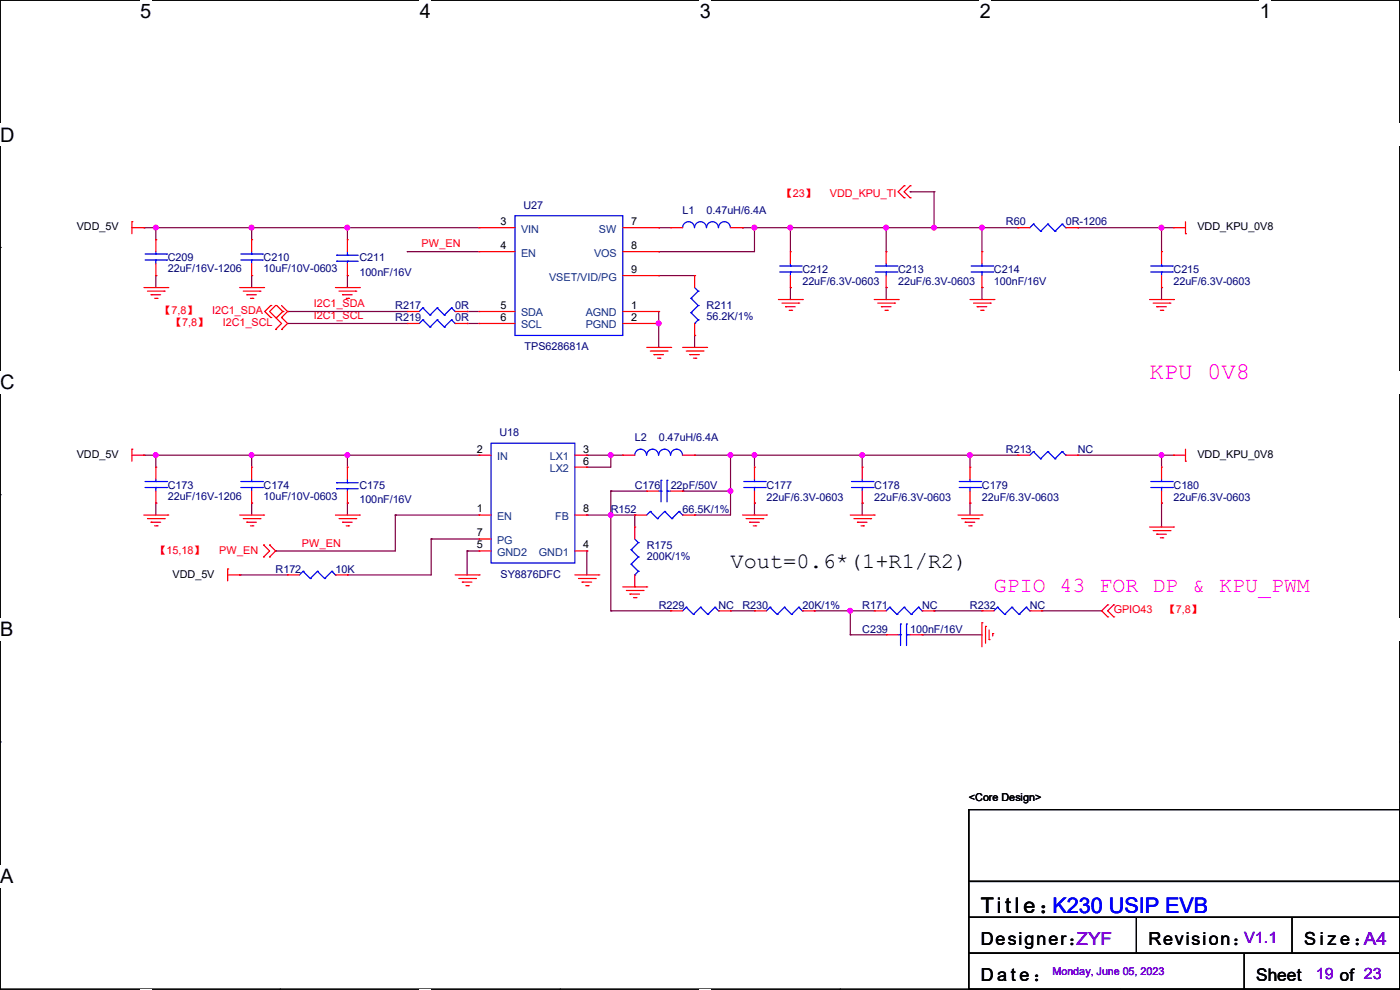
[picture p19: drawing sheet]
<svg xmlns="http://www.w3.org/2000/svg" width="297mm" height="210mm" viewBox="0 0 297 210" stroke-linecap="round" stroke-linejoin="round" font-family="sans-serif">
<defs><g id="words">
<text font-size="5.1" fill="#f0f" x="243.9" y="80.3">KPU 0V8</text>
<text font-size="4.7" x="155" y="120.6">Vout=0.6*(1+R1/R2)</text>
<text font-size="4.6" fill="#f0f" x="210.9" y="125.6">GPIO 43 FOR DP &amp; KPU_PWM</text>
<text font-size="4.6" x="208.1" y="193.6">Titl e ：K230 USIP EVB</text>
<g font-size="4.2">
<text x="29.7" y="3.9">5</text>
<text x="89.1" y="3.9">4</text>
<text x="148.5" y="3.9">3</text>
<text x="207.9" y="3.9">2</text>
<text x="267.3" y="3.9">1</text>
<text x="0" y="30.1">D</text>
<text x="0" y="82.5">C</text>
<text x="0" y="135">B</text>
<text x="0" y="187.4">A</text>
<text x="297" y="187.4">A</text>
</g>
<g font-size="3.8">
<text x="208.1" y="200.5">Designer：</text>
<text x="243.6" y="200.5">Revision：</text>
<text x="276.6" y="200.5">S i z e ：A4</text>
<text x="208.1" y="208.2">D a t e ：</text>
</g>
<text font-size="3.8" fill="#8000ff" x="228.4" y="200.5">ZYF</text>
<text font-size="3.7" x="266.5" y="208.1">Sheet</text>
<g font-size="3.3" fill="#8000ff">
<text x="263.9" y="200.1">V1.1</text>
<text x="279.2" y="207.7">19 of 23</text>
</g>
<g font-size="2.3" fill="#f00">
<text x="165.9" y="41.7">【23】</text>
<text x="176.1" y="41.7">VDD_KPU_TI</text>
<text x="89.5" y="52.5">PW_EN</text>
<text x="66.6" y="65.2">I2C1_SDA</text>
<text x="34.1" y="66.6">【7,8】</text>
<text x="36.4" y="69.2">【7,8】</text>
<text x="45" y="66.6">I2C1_SDA</text>
<text x="47.3" y="69.2">I2C1_SCL</text>
<text x="66.6" y="67.7">I2C1_SCL</text>
<text x="33.1" y="117.4">【15,18】</text>
<text x="46.5" y="117.4">PW_EN</text>
<text x="64.1" y="115.9">PW_EN</text>
<text x="236.3" y="130.1">GPIO43</text>
<text x="247.2" y="130.1">【7,8】</text>
</g>
<g font-size="2.3">
<text x="106.2" y="47.8">3</text>
<text x="133.9" y="47.8">7</text>
<text x="16.3" y="48.9">VDD_5V</text>
<text x="106.2" y="52.8">4</text>
<text x="133.9" y="52.8">8</text>
<text x="254" y="48.9">VDD_KPU_0V8</text>
<text x="133.9" y="57.9">9</text>
<text x="106.2" y="65.5">5</text>
<text x="133.9" y="65.5">1</text>
<text x="106.2" y="68.1">6</text>
<text x="133.9" y="68.1">2</text>
<text x="16.3" y="97.1">VDD_5V</text>
<text x="101.1" y="96">2</text>
<text x="123.7" y="96">3</text>
<text x="123.7" y="98.6">6</text>
<text x="254" y="97.1">VDD_KPU_0V8</text>
<text x="101.1" y="108.7">1</text>
<text x="101.1" y="113.8">7</text>
<text x="123.7" y="108.7">8</text>
<text x="101.1" y="116.3">5</text>
<text x="123.7" y="116.3">4</text>
<text x="36.6" y="122.5">VDD_5V</text>
<text x="205.5" y="170">&lt;Core Design&gt;</text>
</g>
<g font-size="2.3" fill="#000080">
<text x="111" y="44.3">U27</text>
<text x="144.8" y="45.3">L1</text>
<text x="149.9" y="45.3">0.47uH/6.4A</text>
<text x="213.4" y="47.8">R60</text>
<text x="226.1" y="47.8">0R-1206</text>
<text x="35.6" y="55.5">C209</text>
<text x="35.6" y="57.7">22uF/16V-1206</text>
<text x="55.9" y="55.5">C210</text>
<text x="55.9" y="57.7">10uF/10V-0603</text>
<text x="76.2" y="55.5">C211</text>
<text x="76.2" y="58.5">100nF/16V</text>
<text x="170.2" y="58">C212</text>
<text x="190.5" y="58">C213</text>
<text x="210.9" y="58">C214</text>
<text x="249" y="58">C215</text>
<text x="83.9" y="65.6">R217</text>
<text x="96.6" y="65.6">0R</text>
<text x="149.9" y="65.6">R211</text>
<text x="170.2" y="60.5">22uF/6.3V-0603</text>
<text x="190.5" y="60.5">22uF/6.3V-0603</text>
<text x="210.9" y="60.5">100nF/16V</text>
<text x="249" y="60.5">22uF/6.3V-0603</text>
<text x="83.9" y="68.2">R219</text>
<text x="96.6" y="68.2">0R</text>
<text x="149.9" y="67.9">56.2K/1%</text>
<text x="111.3" y="74.3">TPS628681A</text>
<text x="106" y="92.5">U18</text>
<text x="134.7" y="93.6">L2</text>
<text x="139.8" y="93.6">0.47uH/6.4A</text>
<text x="213.4" y="96.1">R213</text>
<text x="228.6" y="96.1">NC</text>
<text x="35.6" y="103.7">C173</text>
<text x="35.6" y="106">22uF/16V-1206</text>
<text x="55.9" y="103.7">C174</text>
<text x="55.9" y="106">10uF/10V-0603</text>
<text x="76.2" y="103.7">C175</text>
<text x="76.2" y="106.8">100nF/16V</text>
<text x="134.7" y="103.7">C176</text>
<text x="142.3" y="103.7">22pF/50V</text>
<text x="162.6" y="103.7">C177</text>
<text x="162.6" y="106.3">22uF/6.3V-0603</text>
<text x="185.5" y="103.7">C178</text>
<text x="185.5" y="106.3">22uF/6.3V-0603</text>
<text x="208.3" y="103.7">C179</text>
<text x="208.3" y="106.3">22uF/6.3V-0603</text>
<text x="249" y="103.7">C180</text>
<text x="249" y="106.3">22uF/6.3V-0603</text>
<text x="129.6" y="108.8">R152</text>
<text x="144.8" y="108.8">66.5K/1%</text>
<text x="137.2" y="116.4">R175</text>
<text x="137.2" y="118.7">200K/1%</text>
<text x="58.5" y="121.5">R172</text>
<text x="71.2" y="121.5">10K</text>
<text x="106.2" y="122.5">SY8876DFC</text>
<text x="139.7" y="129.1">R229</text>
<text x="152.5" y="129.1">NC</text>
<text x="157.5" y="129.1">R230</text>
<text x="170.2" y="129.1">20K/1%</text>
<text x="182.9" y="129.1">R171</text>
<text x="195.6" y="129.1">NC</text>
<text x="205.8" y="129.1">R232</text>
<text x="218.5" y="129.1">NC</text>
<text x="182.9" y="134.2">C239</text>
<text x="193.1" y="134.2">100nF/16V</text>
</g>
<g font-size="2.3" fill="#004080">
<text x="110.5" y="49.4">VIN</text>
<text x="127" y="49.4">SW</text>
<text x="110.5" y="54.4">EN</text>
<text x="116.5" y="59.5">VSET/VID/PG</text>
<text x="126" y="54.4">VOS</text>
<text x="110.5" y="67.1">SDA</text>
<text x="110.5" y="69.7">SCL</text>
<text x="124.3" y="69.7">PGND</text>
<text x="124.3" y="67.1">AGND</text>
<text x="105.5" y="97.6">IN</text>
<text x="116.7" y="97.6">LX1</text>
<text x="116.7" y="100.2">LX2</text>
<text x="105.5" y="110.3">EN</text>
<text x="117.8" y="110.3">FB</text>
<text x="105.5" y="117.9">GND2</text>
<text x="105.5" y="115.4">PG</text>
<text x="114.3" y="117.9">GND1</text>
</g>
<text font-size="2.3" fill="#8000ff" x="223.3" y="206.8">Monday, June 05, 2023</text>
</g></defs>
<path d="M0 0h297v209.8h-297z" fill="none" stroke="#000" stroke-width=".25"/>
<g fill="#fff">
<path d="M29.7 0h2.4v4.8h-2.4z"/>
<path d="M29.7 209.8h2.4v.2h-2.4z"/>
</g>
<path d="M59.4 0h.1M59.4 209.8h.1" fill="none" stroke="#000" stroke-width=".25"/>
<g fill="#fff">
<path d="M89.1 0h2.3v4.8h-2.3z"/>
<path d="M89.1 209.8h2.3v.2h-2.3z"/>
</g>
<path d="M118.8 0h.1M118.8 209.8h.1" fill="none" stroke="#000" stroke-width=".25"/>
<g fill="#fff">
<path d="M148.5 0h2.3v4.8h-2.3z"/>
<path d="M148.5 209.8h2.3v.2h-2.3z"/>
</g>
<path d="M178.2 0h.1M178.2 209.8h.1" fill="none" stroke="#000" stroke-width=".25"/>
<g fill="#fff">
<path d="M207.9 0h2.3v4.8h-2.3z"/>
<path d="M207.9 209.8h2.3v.2h-2.3z"/>
</g>
<path d="M237.6 0h.1M237.6 209.8h.1" fill="none" stroke="#000" stroke-width=".25"/>
<g fill="#fff">
<path d="M267.3 0h2.3v4.8h-2.3z"/>
<path d="M267.3 209.8h2.3v.2h-2.3z"/>
<path d="M0 26.2h3.1v4.8h-3.1z"/>
<path d="M297 26.2v4.8z"/>
<path d="M0 78.7h3.1v4.7h-3.1z"/>
<path d="M297 78.7v4.7z"/>
</g>
<path d="M0 52.5h.1M297 52.5h.1" fill="none" stroke="#000" stroke-width=".25"/>
<g fill="#fff">
<path d="M0 131.1h2.9v4.8h-2.9z"/>
<path d="M297 131.1v4.8z"/>
</g>
<path d="M0 104.9h.1M297 104.9h.1" fill="none" stroke="#000" stroke-width=".25"/>
<g fill="#fff">
<path d="M0 183.6h2.9v4.7h-2.9z"/>
<path d="M296.9 183.6h.1v4.7h-.1z"/>
</g>
<path d="M0 157.4h.1M297 157.4h.1M205.5 171.7h91.5v15.3h-91.5zM205.5 187h91.5v7.6h-91.5zM205.5 194.6h91.5v7.6h-91.5zM241.1 194.6v7.6M274.1 194.6v7.6M205.5 202.2h91.5v7.6h-91.5zM241.1 202.2h.1M263.9 209.8h.1M263.9 202.2v7.6M274.1 202.2h.1" fill="none" stroke="#000" stroke-width=".25"/>
<g fill="none" stroke="#800040" stroke-width=".25">
<path d="M30.5 48.3h.1M30.5 48.3h71.1M33.1 48.3h.1M33.1 58.5h.1M33.1 48.3v2.5M33.1 58.5v2.5M53.4 48.3h.1M53.4 58.5h.1M53.4 48.3v2.5M53.4 58.5v2.5M73.7 58.5h.1M73.7 48.3h.1"/>
<path d="M73.7 48.3v2.5M73.7 58.5v2.5M86.4 53.4h.1M86.4 53.4h15.2M139.7 58.5h.1M139.7 48.3h.1M139.7 53.4h.1M139.7 48.3h2.6M139.7 58.5h7.7M157.5 48.3h.1M157.5 48.3h58.4M160.1 48.3h.1"/>
<path d="M160.1 48.3v5.1h-20.4M167.7 48.3h.1M167.7 48.3v5.1M188 48.3h.1M188 48.3v5.1M193.1 40.7h.1M193.1 40.7h5.1M198.2 40.7h.1M198.2 40.7v7.6M208.3 48.3h.1M208.3 48.3v5.1M215.9 48.3h.1"/>
<path d="M228.6 48.3h.1M228.6 48.3h20.4M246.4 48.3h.1M246.4 48.3v5.1M61 68.6h.1M61 66.1h.1M61 68.6h25.4M61 66.1h25.4M99.1 66.1h.1M99.1 68.6h.1M99.1 68.6h2.5M99.1 66.1h2.5"/>
<path d="M139.7 68.6h.1M139.7 73.7h.1M139.7 66.1v7.6M147.4 71.2h.1M147.4 71.2v2.5M167.7 61h.1M167.7 61v2.5M188 61h.1M188 61v2.5M208.3 61h.1M208.3 61v2.5M246.4 61h.1"/>
<path d="M246.4 61v2.5M30.5 96.6h.1M30.5 96.6h71.1M33.1 96.6h.1M33.1 96.6v2.5M53.4 96.6h.1M53.4 96.6v2.5M73.7 96.6h.1M73.7 96.6v2.5M124.5 96.6h.1M124.5 99.1h.1M124.5 96.6h7.6"/>
<path d="M129.6 96.6h.1M129.6 96.6v2.5h-5.1M147.4 96.6h.1M147.4 96.6h68.5M155 96.6h.1M155 96.6v12.7h-7.6M160.1 96.6h.1M160.1 96.6v2.5M182.9 96.6h.1M182.9 96.6v2.5M205.8 96.6h.1M205.8 96.6v2.5"/>
<path d="M228.6 96.6h.1M228.6 96.6h20.4M246.4 96.6h.1M246.4 96.6v2.5M33.1 106.7h.1M33.1 106.7v2.6M53.4 106.7h.1M53.4 106.7v2.6M58.5 116.9h.1M73.7 106.7h.1M73.7 106.7v2.6M83.9 109.3h.1"/>
<path d="M83.9 109.3v7.6h-25.4M83.9 109.3h17.7M91.5 114.3h.1M91.5 114.3v7.7h-17.8M91.5 114.3h10.1M99.1 116.9h.1M99.1 116.9h2.5M99.1 116.9v5.1M124.5 116.9h.1M124.5 109.3h.1M124.5 116.9v5.1M124.5 109.3h10.2"/>
<path d="M129.6 104.2h.1M129.6 109.3h.1M129.6 104.2v25.4M129.6 104.2h7.6M134.7 109.3h.1M134.7 109.3v2.5M144.8 104.2h.1M144.8 104.2h10.2M147.4 109.3h.1M155 104.2h.1M160.1 106.7h.1M160.1 106.7v2.6"/>
<path d="M182.9 106.7h.1M182.9 106.7v2.6M205.8 106.7h.1M205.8 106.7v2.6M246.4 106.7h.1M246.4 106.7v5.1M50.8 122h.1M50.8 122h10.2M73.7 122h.1M129.6 129.6h.1M129.6 129.6h12.7M155 129.6h.1"/>
<path d="M155 129.6h5.1M172.8 129.6h.1M172.8 129.6h12.7M180.4 134.7h.1M180.4 129.6h.1M180.4 134.7h7.6M180.4 129.6v5.1M195.6 134.7h.1M195.6 134.7h12.7M198.2 129.6h.1M198.2 129.6h10.1M221 129.6h.1"/>
<path d="M221 129.6h12.7"/>
</g>
<g fill="#f0f" stroke="#f0f" stroke-width=".25">
<circle cx="139.7" cy="68.6" r=".49"/>
<circle cx="160" cy="48.3" r=".49"/>
<circle cx="53.4" cy="48.3" r=".49"/>
<circle cx="33" cy="48.3" r=".49"/>
<circle cx="73.7" cy="48.3" r=".49"/>
<circle cx="167.7" cy="48.3" r=".49"/>
<circle cx="188" cy="48.3" r=".49"/>
<circle cx="198.1" cy="48.3" r=".49"/>
<circle cx="246.4" cy="48.3" r=".49"/>
<circle cx="53.4" cy="96.5" r=".49"/>
<circle cx="33" cy="96.5" r=".49"/>
<circle cx="73.7" cy="96.5" r=".49"/>
<circle cx="155" cy="96.5" r=".49"/>
<circle cx="160" cy="96.5" r=".49"/>
<circle cx="129.6" cy="96.5" r=".49"/>
<circle cx="205.8" cy="96.5" r=".49"/>
<circle cx="182.9" cy="96.5" r=".49"/>
<circle cx="155" cy="104.2" r=".49"/>
<circle cx="129.6" cy="109.2" r=".49"/>
<circle cx="246.4" cy="96.5" r=".49"/>
<circle cx="180.4" cy="129.6" r=".49"/>
<circle cx="208.3" cy="48.3" r=".49"/>
</g>
<g fill="none" stroke="#f00" stroke-width=".25">
<path d="M191.8 39.4h.1M191.8 39.4l-1.3 1.3 1.3 1.3M193.1 39.4h.1M193.1 39.4l-1.3 1.3 1.3 1.3M28 47h.1M28 48.3h2.5M28 47v2.6M30.5 48.3h.1M33.1 50.8h.1M33.1 58.5h.1M33.1 50.8v2.6M33.1 55.9v2.6"/>
<path d="M53.4 50.8h.1M53.4 58.5h.1M53.4 50.8v2.6M53.4 55.9v2.6M73.7 58.5h.1M73.7 50.8h.1M73.7 50.8v2.6M73.7 55.9v2.6M101.6 48.3h.1M101.6 53.4h.1M101.6 48.3h7.7M101.6 53.4h7.7"/>
<path d="M132.1 48.3h7.6M132.1 53.4h7.6M132.1 58.5h7.6M139.7 48.3h.1M139.7 53.4h.1M139.7 58.5h.1M142.3 48.3h.1M142.3 48.3h2.5M147.4 58.5h.1M147.4 58.5v2.5M155 48.3h2.5M157.5 48.3h.1"/>
<path d="M167.7 53.4h.1M167.7 53.4v2.5M167.7 58.5v2.5M188 53.4h.1M188 53.4v2.5M188 58.5v2.5M191.8 42h.1M193.1 42h.1M208.3 53.4h.1M208.3 53.4v2.5M208.3 58.5v2.5M215.9 48.3h.1"/>
<path d="M215.9 48.3h2.6M226.1 48.3h2.5M228.6 48.3h.1M246.4 53.4h.1M246.4 53.4v2.5M246.4 58.5v2.5M249 48.3h.1M249 48.3h2.5M251.5 49.6h.1M251.5 47v2.6M30.5 61h5.1M31.3 61.8h3.5"/>
<path d="M32 62.5h.1M32 62.5h2.1M32.8 63.3h.5M33.3 63.3h.1M34.8 61.8h.1M35.6 61h.1M50.8 61h5.1M51.6 61.8h3.6M52.4 62.5h.1M52.4 62.5h2M53.1 63.3h.5M53.6 63.3h.1"/>
<path d="M55.2 61.8h.1M55.9 61h.1M57.4 64.8h.1M57.4 67.4h.1M57.4 64.8l-1.2 1.3 1.2 1.3M58.5 64.8h.1M58.5 67.4h.1M58.5 69.9h.1M58.5 64.8l-1.3 1.3 2.5 2.5-1.2 1.3M58.7 64.8l1.3 1.3M59.7 69.9h.1M59.7 67.4h.1"/>
<path d="M59.7 64.8l1.3 1.3M59.7 67.4l1.3 1.2-1.3 1.3M60 66.1h.1M60 66.1l-1.3 1.3M61 66.1h.1M61 66.1l-1.3 1.3M71.2 61h5M71.9 61.8h3.6M72.7 62.5h.1M72.7 62.5h2M73.4 63.3h.6M74 63.3h.1"/>
<path d="M75.5 61.8h.1M76.2 61h.1M86.4 66.1h.1M86.4 68.6h.1M86.4 66.1h2.5M86.4 68.6h2.5M96.6 66.1h2.5M96.6 68.6h2.5M99.1 66.1h.1M99.1 68.6h.1M101.6 66.1h.1M101.6 68.6h.1"/>
<path d="M101.6 66.1h7.7M101.6 68.6h7.7M132.1 66.1h7.6M132.1 68.6h7.6M137.2 73.7h5.1M138 74.5h3.5M138.7 75.2h.1M138.7 75.2h2.1M139.5 76h.5M139.7 68.6h.1M139.7 66.1h.1M140 76h.1"/>
<path d="M141.5 74.5h.1M142.3 73.7h.1M144.8 73.7h5.1M145.6 74.5h3.5M146.3 75.2h.1M146.3 75.2h2.1M147.1 76h.5M147.4 71.2h.1M147.4 68.6v2.6M147.6 76h.1M149.1 74.5h.1M149.9 73.7h.1"/>
<path d="M165.1 63.5h5.1M165.9 64.3h3.6M166.7 65.1h.1M166.7 65.1h2M167.4 65.8h.5M167.7 61h.1M167.9 65.8h.1M169.5 64.3h.1M170.2 63.5h.1M185.5 63.5h5M186.2 64.3h3.6M187 65.1h.1"/>
<path d="M187 65.1h2M187.7 65.8h.6M188 61h.1M188.3 65.8h.1M189.8 64.3h.1M190.5 63.5h.1M205.8 63.5h5.1M206.5 64.3h3.6M207.3 65.1h.1M207.3 65.1h2M208.1 65.8h.5M208.3 61h.1"/>
<path d="M208.6 65.8h.1M210.1 64.3h.1M210.9 63.5h.1M243.9 63.5h5.1M244.6 64.3h3.6M245.4 65.1h.1M245.4 65.1h2M246.2 65.8h.5M246.4 61h.1M246.7 65.8h.1M248.2 64.3h.1M249 63.5h.1"/>
<path d="M28 95.3h.1M28 95.3v2.5M28 96.6h2.5M30.5 96.6h.1M33.1 99.1h.1M33.1 99.1v2.5M53.4 99.1h.1M53.4 99.1v2.5M73.7 99.1h.1M73.7 99.1v2.5M101.6 96.6h.1M101.6 96.6h2.6"/>
<path d="M122 96.6h2.5M122 99.1h2.5M124.5 96.6h.1M124.5 99.1h.1M132.1 96.6h.1M132.1 96.6h2.6M144.8 96.6h2.6M147.4 96.6h.1M160.1 99.1h.1M160.1 99.1v2.5M182.9 99.1h.1M182.9 99.1v2.5"/>
<path d="M205.8 99.1h.1M205.8 99.1v2.5M215.9 96.6h.1M215.9 96.6h2.6M226.1 96.6h2.5M228.6 96.6h.1M246.4 99.1h.1M246.4 99.1v2.5M249 96.6h.1M249 96.6h2.5M251.5 97.8h.1M251.5 95.3v2.5"/>
<path d="M30.5 109.3h5.1M31.3 110h3.5M32 110.8h.1M32 110.8h2.1M32.8 111.5h.5M33.1 106.7h.1M33.1 104.2v2.5M33.3 111.5h.1M34.8 110h.1M35.6 109.3h.1M50.8 109.3h5.1M51.6 110h3.6"/>
<path d="M52.4 110.8h.1M52.4 110.8h2M53.1 111.5h.5M53.4 106.7h.1M53.4 104.2v2.5M53.6 111.5h.1M55.2 110h.1M55.9 109.3h.1M55.9 115.6h.1M55.9 118.2h.1M55.9 115.6l1.3 1.3-1.3 1.3M57.2 118.2h.1"/>
<path d="M57.2 115.6h.1M57.2 115.6l1.3 1.3-1.3 1.3M71.2 109.3h5M71.9 110h3.6M72.7 110.8h.1M72.7 110.8h2M73.4 111.5h.6M73.7 106.7h.1M73.7 104.2v2.5M74 111.5h.1M75.5 110h.1M76.2 109.3h.1"/>
<path d="M101.6 109.3h.1M101.6 116.9h.1M101.6 114.3h.1M101.6 109.3h2.6M101.6 116.9h2.6M101.6 114.3h2.6M122 109.3h2.5M122 116.9h2.5M124.5 116.9h.1M124.5 109.3h.1M134.7 111.8h.1M134.7 109.3h.1"/>
<path d="M134.7 109.3h2.5M134.7 111.8v2.5M137.2 104.2h.1M137.2 104.2h2.5M142.3 104.2h2.5M144.8 104.2h.1M144.8 109.3h2.6M147.4 109.3h.1M157.5 109.3h5.1M158.3 110h3.5M159 110.8h.1M159 110.8h2.1"/>
<path d="M159.8 111.5h.5M160.1 106.7h.1M160.1 104.2v2.5M160.3 111.5h.1M161.8 110h.1M162.6 109.3h.1M180.4 109.3h5.1M181.1 110h3.6M181.9 110.8h.1M181.9 110.8h2M182.7 111.5h.5M182.9 106.7h.1"/>
<path d="M182.9 104.2v2.5M183.2 111.5h.1M184.7 110h.1M185.5 109.3h.1M203.2 109.3h5.1M204 110h3.6M204.8 110.8h.1M204.8 110.8h2M205.5 111.5h.5M205.8 106.7h.1M205.8 104.2v2.5M206 111.5h.1"/>
<path d="M207.6 110h.1M208.3 109.3h.1M243.9 111.8h5.1M244.6 112.6h3.6M245.4 113.3h.1M245.4 113.3h2M246.2 114.1h.5M246.4 106.7h.1M246.4 104.2v2.5M246.7 114.1h.1M248.2 112.6h.1M249 111.8h.1"/>
<path d="M48.3 120.7h.1M48.3 122h2.5M48.3 120.7v2.5M50.8 122h.1M61 122h.1M61 122h2.5M71.2 122h2.5M73.7 122h.1M96.6 122h5M97.3 122.7h3.6M98.1 123.5h.1M98.1 123.5h2"/>
<path d="M98.8 124.2h.6M99.4 124.2h.1M100.9 122.7h.1M101.6 122h.1M122 122h5M122.7 122.7h3.6M123.5 123.5h.1M123.5 123.5h2M124.2 124.2h.6M124.8 124.2h.1M126.3 122.7h.1M127 122h.1"/>
<path d="M132.1 124.5h5.1M132.9 125.3h3.5M133.6 126h.1M133.6 126h2.1M134.4 126.8h.5M134.7 124.5h.1M134.7 122v2.5M134.9 126.8h.1M136.4 125.3h.1M137.2 124.5h.1M142.3 129.6h.1M142.3 129.6h2.5"/>
<path d="M152.4 129.6h2.6M155 129.6h.1M160.1 129.6h.1M160.1 129.6h2.5M170.2 129.6h2.6M172.8 129.6h.1M185.5 129.6h.1M185.5 129.6h2.5M188 134.7h.1M188 134.7h2.5M193.1 134.7h2.5M195.6 134.7h.1"/>
<path d="M195.6 129.6h2.6M198.2 129.6h.1M208.3 132.1h.1M208.3 129.6h.1M208.3 132.1v5.1M208.3 129.6h2.6M209.1 132.9h.1M209.1 132.9v3.5M209.8 135.7h.1M209.8 133.6v2.1M210.6 134.4h.1M210.6 134.4v.5"/>
<path d="M218.5 129.6h2.5M221 129.6h.1M235 128.3h.1M235 130.9h.1M235 128.3l-1.3 1.3 1.3 1.3M236.3 130.9h.1M236.3 128.3h.1M236.3 128.3l-1.3 1.3 1.3 1.3"/>
</g>
<g fill="none" stroke="#00f" stroke-width=".25">
<path d="M30.8 55.2h4.5M30.8 53.9h4.5M33.1 53.9h.1M33.1 55.2h.1M33.1 53.4v.5M33.1 55.2v.7M35.3 55.2h.1M35.3 53.9h.1M51.1 55.2h4.6M51.1 53.9h4.6M53.4 53.9h.1M53.4 55.2h.1"/>
<path d="M53.4 53.4v.5M53.4 55.2v.7M55.7 55.2h.1M55.7 53.9h.1M71.4 54.1h.1M71.4 55.4h.1M71.4 54.1h4.6M71.4 55.4h4.6M73.7 55.4h.1M73.7 54.1h.1M73.7 53.4v.7M73.7 55.4v.5"/>
<path d="M109.3 45.8h22.8v25.4h-22.8zM152.4 48.3a1.27 1.27 0 0 0-1.3-1.3 1.27 1.27 0 0 0-1.2 1.3 1.27 1.27 0 0 0-1.3-1.3 1.27 1.27 0 0 0-1.3 1.3 1.25 1.25 0 0 0-1.2-1.3 1.25 1.25 0 0 0-1.3 1.3M154.9 48.3a1.25 1.25 0 0 0-1.2-1.3 1.25 1.25 0 0 0-1.3 1.3M165.4 57.7h4.6M165.4 56.4h4.6M167.7 56.4h.1M167.7 57.7h.1M167.7 55.9v.5M167.7 57.7v.8M170 57.7h.1M170 56.4h.1M185.7 57.7h4.6"/>
<path d="M185.7 56.4h4.6M188 56.4h.1M188 57.7h.1M188 55.9v.5M188 57.7v.8M190.3 57.7h.1M190.3 56.4h.1M206 57.7h4.6M206 56.4h4.6M208.3 56.4h.1M208.3 57.7h.1M208.3 55.9v.5"/>
<path d="M208.3 57.7v.8M210.6 57.7h.1M210.6 56.4h.1M219.2 47.5h.1M219.2 47.5l-.7 .8M219.2 47.5l1.6 1.6M220.8 49.1h.1M222.3 47.5h.1M222.3 47.5l-1.5 1.6M222.3 47.5l1.5 1.6M223.8 49.1h.1M225.3 47.5h.1"/>
<path d="M225.3 47.5l-1.5 1.6M225.3 47.5l.8 .8M226.1 48.3h.1M244.1 57.7h4.6M244.1 56.4h4.6M246.4 56.4h.1M246.4 57.7h.1M246.4 55.9v.5M246.4 57.7v.8M248.7 57.7h.1M248.7 56.4h.1M89.7 65.3h.1"/>
<path d="M89.7 67.9h.1M89.7 65.3l-.8 .8M89.7 65.3l1.5 1.5M89.7 67.9l-.8 .7M89.7 67.9l1.5 1.5M91.2 66.8h.1M91.2 69.4h.1M92.8 65.3h.1M92.8 67.9h.1M92.8 65.3l-1.6 1.5M92.8 65.3l1.5 1.5M92.8 67.9l-1.6 1.5"/>
<path d="M92.8 67.9l1.5 1.5M94.3 66.8h.1M94.3 69.4h.1M95.8 65.3h.1M95.8 67.9h.1M95.8 65.3l-1.5 1.5M95.8 65.3l.8 .8M95.8 67.9l-1.5 1.5M95.8 67.9l.8 .7M96.6 66.1h.1M96.6 68.6h.1M146.6 63.3h.1"/>
<path d="M146.6 66.3h.1M146.6 63.3l1.5 1.5M146.6 66.3l1.5 1.6M147.4 68.6h.1M147.4 61l.7 .8M148.1 61.8h.1M148.1 64.8h.1M148.1 67.9h.1M148.1 61.8l-1.5 1.5M148.1 64.8l-1.5 1.5M148.1 67.9l-.7 .7M104.2 94h17.8v25.4h-17.8z"/>
<path d="M137.2 96.6a1.25 1.25 0 0 0-1.3-1.3 1.25 1.25 0 0 0-1.2 1.3M139.7 96.6a1.25 1.25 0 0 0-1.2-1.3 1.25 1.25 0 0 0-1.3 1.3M142.2 96.6a1.25 1.25 0 0 0-1.2-1.3 1.25 1.25 0 0 0-1.3 1.3M144.8 96.6a1.25 1.25 0 0 0-1.3-1.3 1.25 1.25 0 0 0-1.2 1.3M219.2 95.8h.1M219.2 95.8l-.7 .8M219.2 95.8l1.6 1.5M220.8 97.3h.1M222.3 95.8h.1M222.3 95.8l-1.5 1.5M222.3 95.8l1.5 1.5M223.8 97.3h.1"/>
<path d="M225.3 95.8h.1M225.3 95.8l-1.5 1.5M225.3 95.8l.8 .8M226.1 96.6h.1M30.8 103.4h4.5M30.8 102.2h4.5M33.1 102.2h.1M33.1 103.4h.1M33.1 101.6v.6M33.1 103.4v.8M35.3 103.4h.1M35.3 102.2h.1"/>
<path d="M51.1 103.4h4.6M51.1 102.2h4.6M53.4 102.2h.1M53.4 103.4h.1M53.4 101.6v.6M53.4 103.4v.8M55.7 103.4h.1M55.7 102.2h.1M71.4 102.4h.1M71.4 103.7h.1M71.4 102.4h4.6M71.4 103.7h4.6"/>
<path d="M73.7 103.7h.1M73.7 102.4h.1M73.7 101.6v.8M73.7 103.7v.5M133.9 116.6h.1M133.9 119.7h.1M133.9 116.6l1.5 1.6M133.9 119.7l1.5 1.5M134.7 114.3l.7 .8M135.4 115.1h.1M135.4 118.2h.1M135.4 115.1l-1.5 1.5"/>
<path d="M135.4 118.2l-1.5 1.5M138 108.5h.1M138 108.5l-.8 .8M138 108.5l1.5 1.5M139.5 110h.1M139.7 104.2h.6M140.3 104.2h.1M140.3 101.9h.1M140.3 101.9v4.6M141 108.5h.1M141 108.5l-1.5 1.5M141 108.5l1.5 1.5"/>
<path d="M141.5 101.9h.1M141.5 104.2h.1M141.5 104.2h.8M141.5 101.9v4.6M142.5 110h.1M144.1 108.5h.1M144.1 108.5l-1.6 1.5M144.1 108.5l.7 .8M144.8 109.3h.1M157.8 103.4h4.5M157.8 102.2h4.5M160.1 102.2h.1"/>
<path d="M160.1 103.4h.1M160.1 101.6v.6M160.1 103.4v.8M162.3 103.4h.1M162.3 102.2h.1M180.6 103.4h4.6M180.6 102.2h4.6M182.9 102.2h.1M182.9 103.4h.1M182.9 101.6v.6M182.9 103.4v.8M185.2 103.4h.1"/>
<path d="M185.2 102.2h.1M203.5 103.4h4.6M203.5 102.2h4.6M205.8 102.2h.1M205.8 103.4h.1M205.8 101.6v.6M205.8 103.4v.8M208.1 103.4h.1M208.1 102.2h.1M244.1 103.4h4.6M244.1 102.2h4.6M246.4 102.2h.1"/>
<path d="M246.4 103.4h.1M246.4 101.6v.6M246.4 103.4v.8M248.7 103.4h.1M248.7 102.2h.1M64.3 121.2h.1M64.3 121.2l-.8 .8M64.3 121.2l1.5 1.5M65.8 122.7h.1M67.4 121.2h.1M67.4 121.2l-1.6 1.5M67.4 121.2l1.5 1.5"/>
<path d="M68.9 122.7h.1M70.4 121.2h.1M70.4 121.2l-1.5 1.5M70.4 121.2l.8 .8M71.2 122h.1M134.7 122h.1M135.4 121.2h.1M135.4 121.2l-.7 .8M145.6 128.8h.1M145.6 128.8l-.8 .8M145.6 128.8l1.5 1.5M147.1 130.3h.1"/>
<path d="M148.6 128.8h.1M148.6 128.8l-1.5 1.5M148.6 128.8l1.6 1.5M150.2 130.3h.1M151.7 128.8h.1M151.7 128.8l-1.5 1.5M151.7 128.8l.7 .8M152.4 129.6h.1M163.4 128.8h.1M163.4 128.8l-.8 .8M163.4 128.8l1.5 1.5M164.9 130.3h.1"/>
<path d="M166.4 128.8h.1M166.4 128.8l-1.5 1.5M166.4 128.8l1.5 1.5M167.9 130.3h.1M169.5 128.8h.1M169.5 128.8l-1.6 1.5M169.5 128.8l.7 .8M170.2 129.6h.1M188.8 128.8h.1M188.8 128.8l-.8 .8M188.8 128.8l1.5 1.5M190.3 130.3h.1"/>
<path d="M190.5 134.7h.6M191.1 134.7h.1M191.1 132.4h.1M191.1 132.4v4.5M191.8 128.8h.1M191.8 128.8l-1.5 1.5M191.8 128.8l1.5 1.5M192.3 132.4h.1M192.3 134.7h.1M192.3 134.7h.8M192.3 132.4v4.5M193.3 130.3h.1"/>
<path d="M194.9 128.8h.1M194.9 128.8l-1.6 1.5M194.9 128.8l.7 .8M195.6 129.6h.1M211.6 128.8h.1M211.6 128.8l-.7 .8M211.6 128.8l1.5 1.5M213.1 130.3h.1M214.7 128.8h.1M214.7 128.8l-1.6 1.5M214.7 128.8l1.5 1.5M216.2 130.3h.1"/>
<path d="M217.7 128.8h.1M217.7 128.8l-1.5 1.5M217.7 128.8l.8 .8M218.5 129.6h.1"/>
</g>
<use href="#words"/>
</svg>
